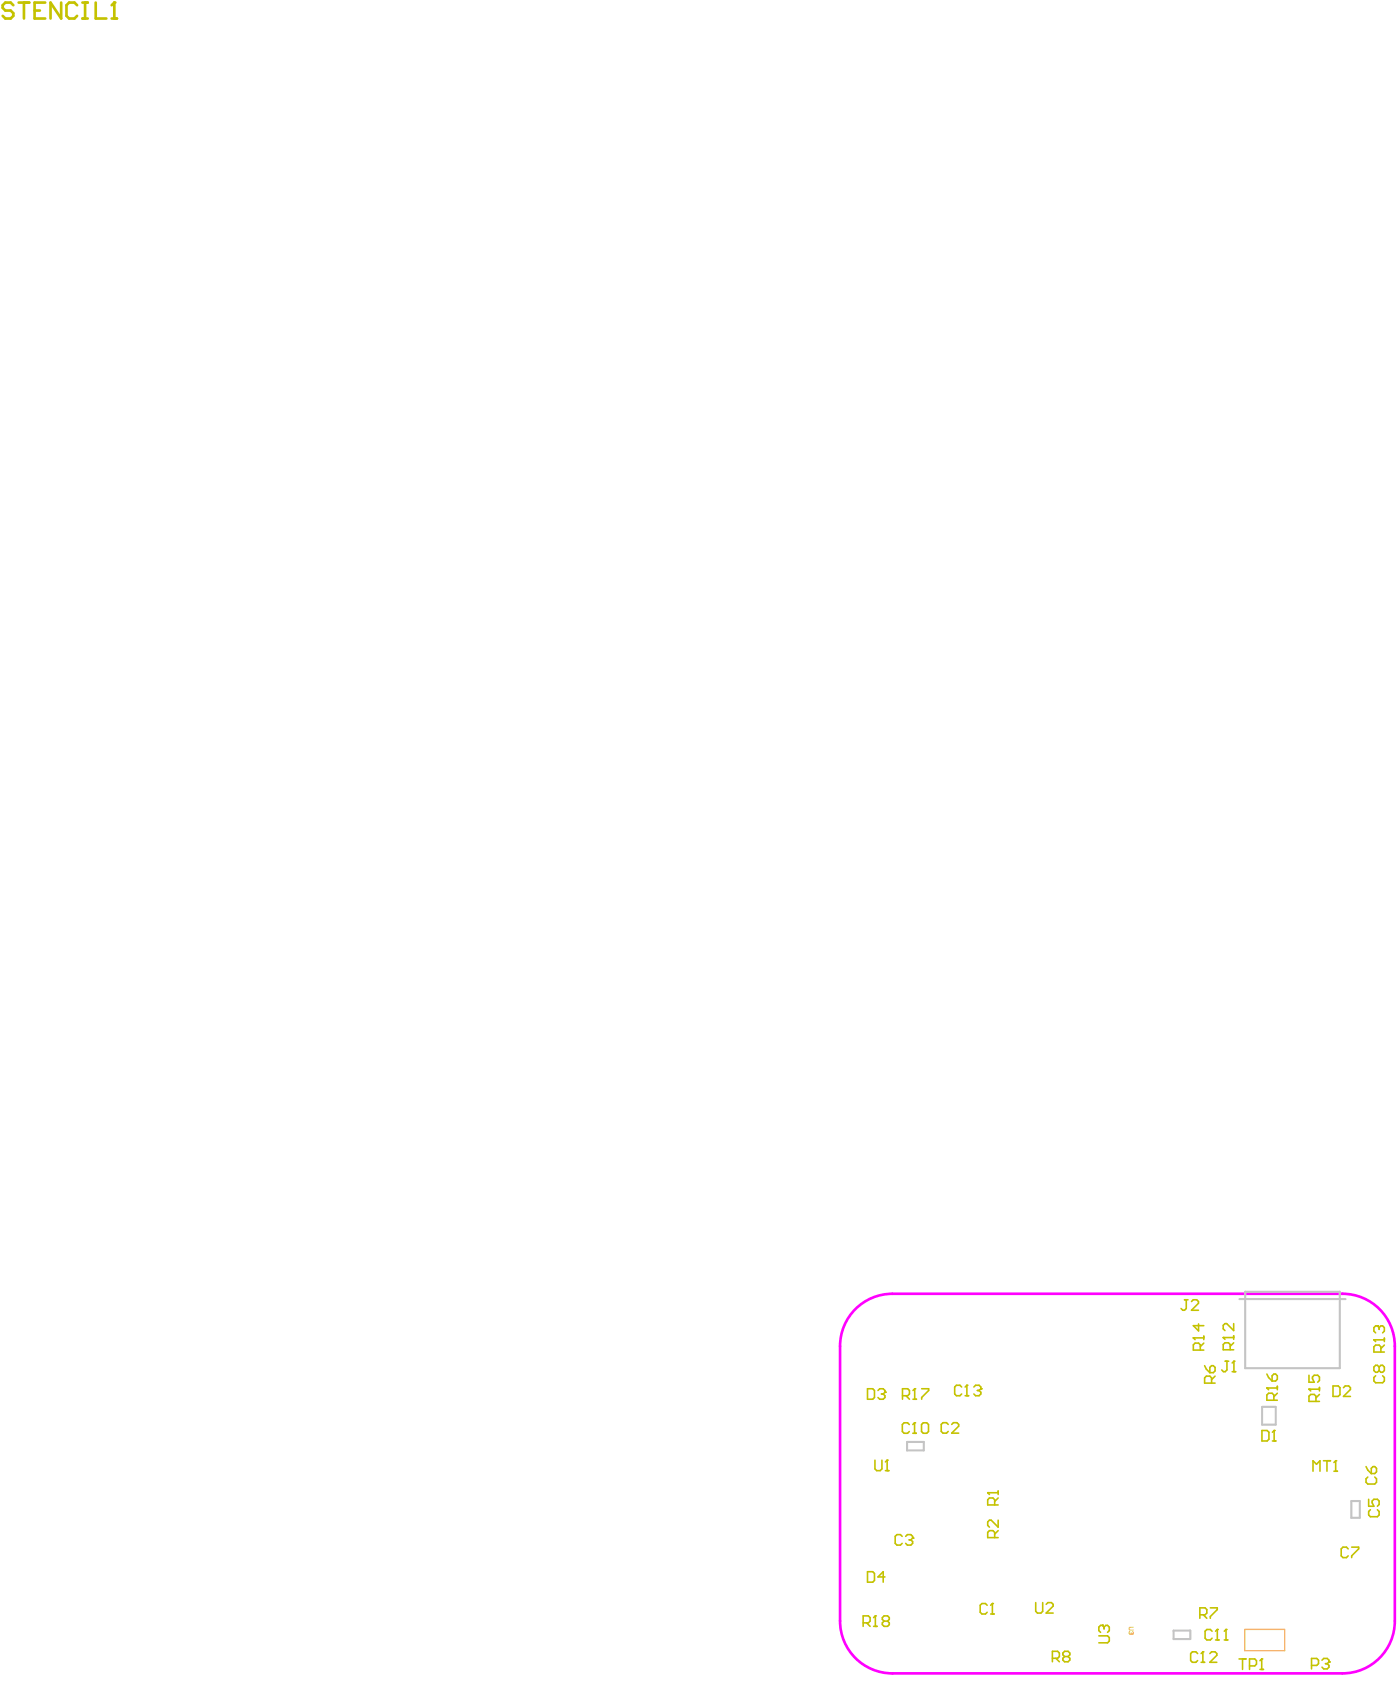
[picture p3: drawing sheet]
<svg xmlns="http://www.w3.org/2000/svg" width="444mm" height="536mm" viewBox="0 0 444 536" stroke-linecap="round" stroke-linejoin="round" font-family="sans-serif">
<path d="M272.1 415.1a16.6 16.6 0 0 1 11.2-4.4h142.9a16.6 16.6 0 0 1 16.7 16.6v87.3a16.6 16.6 0 0 1-16.7 16.6h-142.9a16.6 16.6 0 0 1-16.6-16.6v-87.3a16.6 16.6 0 0 1 5.4-12.2z" fill="none" stroke="#f0f" stroke-width=".85"/>
<path d="M395.2 517.3h12.7v6.7h-12.7z" fill="none" stroke="#f6b26b" stroke-width=".42"/>
<path d="M358.7 517.9l-.2 .7 .2 .2 .5-.2M359.2 518.6l.2 .2M359.2 518.4v.2M359.4 518.8h.1M359.6 517.9l.2 .7-.4 .2M359.8 516.6h-1.1l-.2 .2 .2 .7h1.1" fill="none" stroke="#f6b26b" stroke-width=".32"/>
<path d="M274 515.2h1.7l.6-.6v-1.1l-.6-.5h-1.7v3.3M275.2 515.2l1.1 1.1M277.4 516.3h1.1M277.9 513v3.3" fill="none" stroke="#c4c200" stroke-width=".51"/>
<circle cx="277.9" cy="513" r=".25" fill="#c4c200"/>
<path d="M286.5 443.1h1.7l.6-.6v-1.1l-.6-.5h-1.7v3.3M287.6 443.1l1.2 1.1M289.9 444.2h1.1M290.4 440.9v3.3M277.9 513l-.5 .5M280.7 514.6l-.6-.5v-.6l.6-.5h1.1l.6 .5v.6l-.6 .5M280.7 514.6l-.6 .6v.5l.6 .6h1.1l.6-.6v-.5l-.6-.6M280.7 514.6h1.1" fill="none" stroke="#c4c200" stroke-width=".51"/>
<circle cx="290.4" cy="440.9" r=".25" fill="#c4c200"/>
<path d="M275.4 440.9h1.7l.5 .5v2.2l-.5 .6h-1.7zM278.8 441.4l.5-.5h1.1l.6 .5v.6M290.4 440.9l-.5 .5M292.6 440.9h2.2v.5l-2.2 2.2v.6M275.4 499h1.7l.5 .5v2.2l-.5 .6h-1.7zM281 500.6h-2.2l1.6-1.6v3.3" fill="none" stroke="#c4c200" stroke-width=".51"/>
<circle cx="281" cy="442" r=".25" fill="#c4c200"/>
<path d="M279.9 442.5h.5M280.4 442.5l.6 .6v.5l-.6 .6h-1.1l-.5-.6M281 442l-.6 .5" fill="none" stroke="#c4c200" stroke-width=".51"/>
<g fill="none" stroke="#c4c200" stroke-width=".85">
<path d="M4.2 1.7l-.8-.9h-1.7l-.8 .9v.8l.8 .8h1.7l.8 .9v.8l-.8 .9h-1.7l-.8-.9M5.9 .8h3.4M7.6 .8v5.1M11 3.3h1.7M14.4 .8h-3.4v5.1h3.4M19.4 .8v5.1l-3.4-5.1v5.1M24.5 1.7l-.9-.9h-1.6l-.9 .9v3.3l.9 .9h1.6l.9-.9M26.2 .8h1.7M26.2 5.9h1.7M27 .8v5.1M30.4 .8v5.1h3.4M35.5 5.9h1.6"/>
<path d="M36.3 .8v5.1"/>
</g>
<circle cx="36.3" cy=".8" r=".42" fill="#c4c200"/>
<path d="M36.3 .8l-.8 .9" fill="none" stroke="#c4c200" stroke-width=".85"/>
<path d="M393.4 526.6h2.2M394.5 526.6v3.4M396.7 528.9h1.7l.5-.6v-1.1l-.5-.6h-1.7v3.4M400 530h1.1M400.6 526.6v3.4" fill="none" stroke="#c4c200" stroke-width=".51"/>
<circle cx="400.6" cy="526.6" r=".25" fill="#c4c200"/>
<path d="M423.2 440h1.7l.5 .5v2.3l-.5 .5h-1.7zM426.6 440.5l.5-.5h1.1l.6 .5v.6l-2.2 2.2h2.2M400.6 526.6l-.6 .6M416.4 528.7h1.7l.5-.6v-1.1l-.5-.5h-1.7v3.3M419.7 527l.6-.5h1.1l.5 .5v.6" fill="none" stroke="#c4c200" stroke-width=".51"/>
<circle cx="421.9" cy="527.6" r=".25" fill="#c4c200"/>
<path d="M402.2 440.6h3.4M404.4 444.5v-1.7l-.5-.5h-1.1l-.6 .5v1.7h3.4M405.6 442.3l-1.2 1.1M405.6 440.1v1.1M420.8 528.1h.6M421.4 528.1l.5 .6v.6l-.5 .5h-1.1l-.6-.5M421.9 527.6l-.5 .5" fill="none" stroke="#c4c200" stroke-width=".51"/>
<circle cx="402.2" cy="440.6" r=".25" fill="#c4c200"/>
<path d="M402.2 436.2l.6 1.1 1.1 1.1M404.4 436.2h.6l.6 .6v1.1l-.6 .5h-1.1v-1.6zM402.2 440.6l.6 .6M415.6 441h3.3M417.8 444.9v-1.7l-.5-.5h-1.1l-.6 .5v1.7h3.3M418.9 442.7l-1.1 1.1M418.9 440.5v1.1" fill="none" stroke="#c4c200" stroke-width=".51"/>
<circle cx="415.6" cy="441" r=".25" fill="#c4c200"/>
<path d="M415.6 436.6v2.2h1.7l-.6-1.1v-.6l.6-.5h1.1l.5 .5v1.1l-.5 .6M415.6 441l.6 .6M428 491.7l-.5-.5h-1.1l-.6 .5v2.2l.6 .6h1.1l.5-.6M429.2 491.2h2.2v.5l-2.2 2.2v.6M348.9 519.3h2.7l.6 .6v1.1l-.6 .5h-2.7M350 516h-.6l-.5 .5v1.2l.5 .5" fill="none" stroke="#c4c200" stroke-width=".51"/>
<circle cx="350" cy="516" r=".25" fill="#c4c200"/>
<path d="M277.8 463.5v2.8l.6 .6h1.1l.5-.6v-2.8M281.1 466.9h1.1M281.7 463.5v3.4M328.8 508.8v2.7l.6 .6h1.1l.6-.6v-2.7M332.2 509.3l.5-.5h1.1l.6 .5v.6l-2.2 2.2h2.2M350 516l.5 .5M350.5 516.5v.6M350.5 516.5l.6-.5h.5l.6 .5v1.2l-.6 .5" fill="none" stroke="#c4c200" stroke-width=".51"/>
<circle cx="281.7" cy="463.5" r=".25" fill="#c4c200"/>
<path d="M378.9 424.7h3.3M381.1 428.6v-1.7l-.6-.5h-1.1l-.5 .5v1.7h3.3M382.2 426.4l-1.1 1.1M382.2 424.2v1.1M281.7 463.5l-.6 .6" fill="none" stroke="#c4c200" stroke-width=".51"/>
<circle cx="378.9" cy="424.7" r=".25" fill="#c4c200"/>
<path d="M378.9 424.7l.5 .6M380.5 420.3v2.2l-1.6-1.7h3.3M436.2 425.3h3.3M438.4 429.2v-1.6l-.5-.6h-1.1l-.6 .6v1.6h3.3M439.5 427l-1.1 1.1M439.5 424.8v1.1" fill="none" stroke="#c4c200" stroke-width=".51"/>
<circle cx="436.2" cy="425.3" r=".25" fill="#c4c200"/>
<path d="M436.2 425.3l.6 .6M437.3 420.9h-.5l-.6 .6v1.1l.6 .5" fill="none" stroke="#c4c200" stroke-width=".51"/>
<circle cx="437.3" cy="420.9" r=".25" fill="#c4c200"/>
<path d="M388.4 424.6h3.3M390.6 428.5v-1.7l-.6-.5h-1.1l-.5 .5v1.7h3.3M391.7 426.3l-1.1 1.1M391.7 424.1v1.1M437.3 420.9l.6 .6M437.9 421.5v.5M437.9 421.5l.5-.6h.6l.5 .6v1.1l-.5 .5" fill="none" stroke="#c4c200" stroke-width=".51"/>
<circle cx="388.4" cy="424.6" r=".25" fill="#c4c200"/>
<g fill="none" stroke="#c4c200" stroke-width=".51">
<path d="M382.5 433.5l.5 1.2 1.1 1.1M384.1 434.1l.6-.6h.5l.6 .6v1.1l-.6 .6h-1.1zM384.7 439.1v-1.7l-.6-.5h-1.1l-.5 .5v1.7h3.3M385.8 436.9l-1.1 1.1M388.4 424.6l.5 .6M391.7 420.2v2.2l-2.2-2.2h-.6l-.5 .5v1.2l.5 .5M313.6 473.9h3.3M315.8 477.8v-1.7l-.5-.6h-1.2l-.5 .6v1.7h3.3M316.9 473.3v1.1M316.9 475.5l-1.1 1.2M315.8 488.1v-1.6l-.5-.6h-1.2l-.5 .6v1.6h3.3M316.9 482.6v2.2l-2.2-2.2h-.6l-.5 .5v1.2l.5 .5"/>
<path d="M316.9 485.9l-1.1 1.1M380.9 512.6h1.7l.6-.5v-1.1l-.6-.6h-1.7v3.3M382.1 512.6l1.1 1.1M384.3 510.4h2.2v.6l-2.2 2.2v.5M334.1 526.4h1.7l.6-.5v-1.1l-.6-.6h-1.7v3.3M335.2 526.4l1.2 1.1M338 525.9l-.5-.6v-.5l.5-.6h1.1l.6 .6v.5l-.6 .6M338 525.9l-.5 .5v.6l.5 .5h1.1l.6-.5v-.6l-.6-.5M338 525.9h1.1"/>
</g>
<circle cx="313.6" cy="473.9" r=".25" fill="#c4c200"/>
<path d="M313.6 473.9l.5 .5M416.9 467.1v-3.4l1.1 1.1 1.1-1.1v3.4M420.2 463.7h2.2M421.3 463.7v3.4M423.5 467.1h1.1M424.1 463.7v3.4" fill="none" stroke="#c4c200" stroke-width=".51"/>
<circle cx="424.1" cy="463.7" r=".25" fill="#c4c200"/>
<path d="M376.1 412.6h1.1M376.6 412.6v2.8l-.5 .5h-.6l-.5-.5M378.3 413.2l.6-.6h1.1l.5 .6v.5l-2.2 2.2h2.2M389 432.1h1.1M389.6 432.1v2.8l-.6 .6h-.6l-.5-.6M391.2 435.5h1.1M391.8 432.1v3.4M424.1 463.7l-.6 .6" fill="none" stroke="#c4c200" stroke-width=".51"/>
<circle cx="391.8" cy="432.1" r=".25" fill="#c4c200"/>
<path d="M391.8 432.1l-.6 .6M400.7 454.1h1.6l.6 .6v2.2l-.6 .5h-1.6zM404 457.4h1.1M404.5 454.1v3.3" fill="none" stroke="#c4c200" stroke-width=".51"/>
<circle cx="404.5" cy="454.1" r=".25" fill="#c4c200"/>
<path d="M307 439.8v3.3M305.3 440.3l-.5-.5h-1.1l-.6 .5v2.2l.6 .6h1.1l.5-.6M306.4 443.1h1.1M404.5 454.1l-.5 .6" fill="none" stroke="#c4c200" stroke-width=".51"/>
<circle cx="307" cy="439.8" r=".25" fill="#c4c200"/>
<path d="M307 439.8l-.6 .5M309.2 440.3l.6-.5h1.1l.5 .5v.6" fill="none" stroke="#c4c200" stroke-width=".51"/>
<circle cx="311.4" cy="440.9" r=".25" fill="#c4c200"/>
<path d="M310.3 441.4h.6M310.9 441.4l.5 .6v.5l-.5 .6h-1.1l-.6-.6M311.4 440.9l-.5 .5M380.2 524.9l-.5-.5h-1.1l-.6 .5v2.3l.6 .5h1.1l.5-.5M381.4 527.7h1.1M381.9 524.4v3.3" fill="none" stroke="#c4c200" stroke-width=".51"/>
<circle cx="381.9" cy="524.4" r=".25" fill="#c4c200"/>
<path d="M384.8 517.8l-.5-.5h-1.1l-.6 .5v2.3l.6 .5h1.1l.5-.5M386.5 517.3v3.3M381.9 524.4l-.5 .5M384.1 524.9l.6-.5h1.1l.5 .5v.6l-2.2 2.2h2.2M385.9 520.6h1.1" fill="none" stroke="#c4c200" stroke-width=".51"/>
<circle cx="386.5" cy="517.3" r=".25" fill="#c4c200"/>
<path d="M386.5 517.3l-.6 .5M389.3 517.3v3.3M388.7 520.6h1.1" fill="none" stroke="#c4c200" stroke-width=".51"/>
<circle cx="389.3" cy="517.3" r=".25" fill="#c4c200"/>
<path d="M288.7 452.2l-.5-.5h-1.2l-.5 .5v2.2l.5 .6h1.2l.5-.6M289.8 455h1.1M290.4 451.7v3.3M389.3 517.3l-.6 .5" fill="none" stroke="#c4c200" stroke-width=".51"/>
<circle cx="290.4" cy="451.7" r=".25" fill="#c4c200"/>
<g fill="none" stroke="#c4c200" stroke-width=".51">
<path d="M436.8 436.8l-.6 .5v1.1l.6 .6h2.2l.5-.6v-1.1l-.5-.5M437.9 434l-.6-.6h-.5l-.6 .6v1.1l.6 .5h.5l.6-.5M437.9 434l.5-.6h.6l.5 .6v1.1l-.5 .5h-.6l-.5-.5M437.9 434v1.1M290.4 451.7l-.6 .5M293.1 451.7h1.1l.6 .5v2.2l-.6 .6h-1.1l-.5-.6v-2.2zM433.7 465.6l.6 1.1 1.1 1.1M434.3 468.9l-.6 .6v1.1l.6 .5h2.2l.5-.5v-1.1l-.5-.6M434.5 476v2.2h1.7l-.5-1.1v-.6l.5-.5h1.1l.6 .5v1.1l-.6 .6M435.1 479.3l-.6 .5v1.1l.6 .6h2.2l.6-.6v-1.1l-.6-.5M435.9 465.6h.6l.5 .5v1.1l-.5 .6h-1.1v-1.7zM286.4 487.7l-.5-.5h-1.1l-.6 .5v2.2l.6 .6h1.1l.5-.6"/>
<path d="M287.5 487.7l.6-.5h1.1l.6 .5v.6"/>
</g>
<circle cx="289.8" cy="488.3" r=".25" fill="#c4c200"/>
<path d="M301.1 452.2l-.6-.6h-1.1l-.6 .6v2.2l.6 .6h1.1l.6-.6M302.2 452.2l.5-.6h1.1l.6 .6v.5l-2.2 2.3h2.2M288.7 488.8h.5M289.2 488.8l.6 .6v.5l-.6 .6h-1.1l-.6-.6M289.8 488.3l-.6 .5M313.4 509.6l-.5-.5h-1.1l-.6 .5v2.2l.6 .6h1.1l.5-.6M314.5 512.4h1.1M315.1 509.1v3.3" fill="none" stroke="#c4c200" stroke-width=".51"/>
<circle cx="315.1" cy="509.1" r=".25" fill="#c4c200"/>
<path d="M315.1 509.1l-.6 .5" fill="none" stroke="#c4c200" stroke-width=".51"/>
<path d="M393.5 412.4h33.7M395.3 410.1h30.1v24.2h-30.1zM288 457.8h5.3v2.7h-5.3zM400.7 446.6h4.3v5.7h-4.3zM429 476.5h2.7v5.3h-2.7zM372.6 517.6h5.3v2.7h-5.3z" fill="none" stroke="#c4c4c4" stroke-width=".67"/>
</svg>
